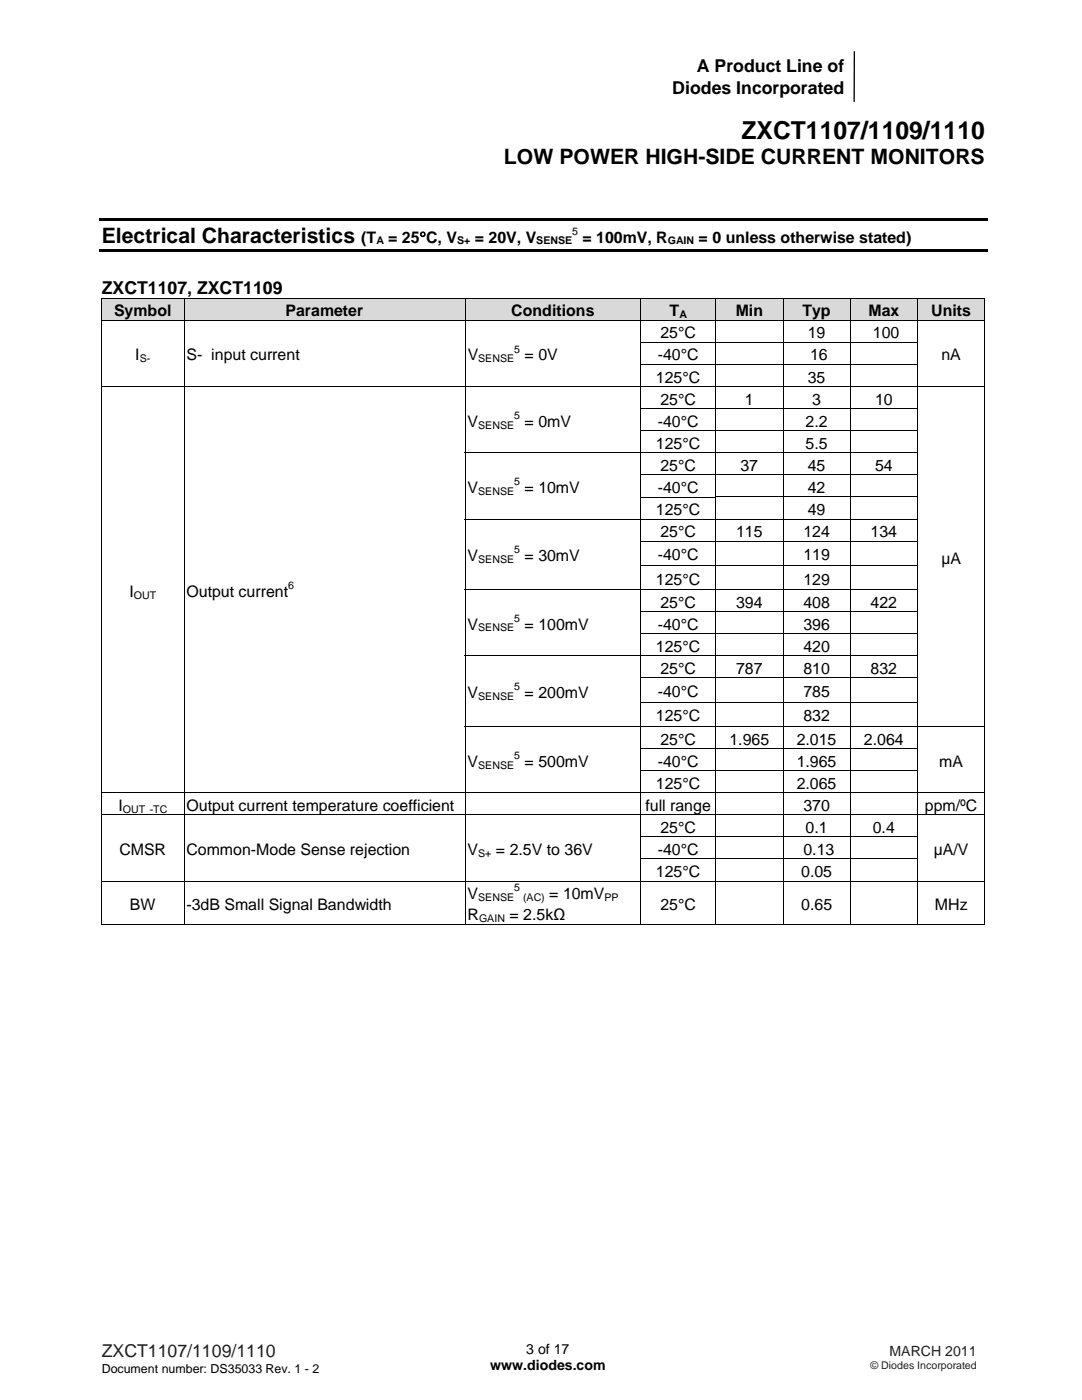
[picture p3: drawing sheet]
<svg xmlns="http://www.w3.org/2000/svg" width="216mm" height="279mm" viewBox="0 0 216 279" stroke-linecap="round" stroke-linejoin="round" font-family="sans-serif">
<defs><g id="words">
<text font-size="4.9" x="147.9" y="27.7">ZXCT1107/1109/1110</text>
<g font-size="4.2">
<text x="100.6" y="32.7">LOW POWER HIGH-SIDE CURRENT MONITORS</text>
<text x="20.3" y="48.4">Electrical Characteristics</text>
</g>
<g font-size="3.5">
<text x="139" y="14.3">A Product Line of</text>
<text x="134.2" y="18.8">Diodes Incorporated</text>
<text x="20.3" y="58.6">ZXCT1107, ZXCT1109</text>
</g>
<text font-size="3.5" fill="#231f20" x="20.3" y="270.9">ZXCT1107/1109/1110</text>
<g font-size="3.2">
<text x="72.1" y="48.4">(T</text>
<text x="77.4" y="48.4">= 25°C, V</text>
<text x="94.7" y="48.4">= 20V, V</text>
<text x="116.2" y="48.4">= 100mV, R</text>
<text x="139.4" y="48.4">= 0 unless otherwise stated)</text>
<text x="22.8" y="63.1">Symbol</text>
<text x="57" y="63.1">Parameter</text>
<text x="102" y="63.1">Conditions</text>
<text x="133.6" y="63.1">T</text>
<text x="146.8" y="63.1">Min</text>
<text x="160.1" y="63.1">Typ</text>
<text x="173.3" y="63.1">Max</text>
<text x="185.8" y="63.1">Units</text>
<text x="27" y="71.9">I</text>
<text x="37.2" y="71.9">S- input current</text>
<text x="93.3" y="71.9">V</text>
<text x="104.7" y="71.9">= 0V</text>
<text x="131.3" y="71.9">-40°C</text>
<text x="131.8" y="67.5">25°C</text>
<text x="161.2" y="67.5">19</text>
<text x="161.6" y="71.9">16</text>
<text x="174.2" y="67.5">100</text>
<text x="187.9" y="71.9">nA</text>
<text x="130.9" y="76.3">125°C</text>
<text x="161.2" y="76.3">35</text>
<text x="131.8" y="80.8">25°C</text>
<text x="148.6" y="80.8">1</text>
<text x="162.1" y="80.8">3</text>
<text x="174.6" y="80.8">10</text>
<text x="93.3" y="85.2">V</text>
<text x="104.7" y="85.2">= 0mV</text>
<text x="130.9" y="89.6">125°C</text>
<text x="131.3" y="85.2">-40°C</text>
<text x="160.7" y="85.2">2.2</text>
<text x="160.7" y="89.6">5.5</text>
<text x="131.8" y="94">25°C</text>
<text x="147.8" y="94">37</text>
<text x="161.2" y="94">45</text>
<text x="174.6" y="94">54</text>
<text x="93.3" y="98.4">V</text>
<text x="104.7" y="98.4">= 10mV</text>
<text x="131.3" y="98.4">-40°C</text>
<text x="161.2" y="98.4">42</text>
<text x="130.9" y="102.8">125°C</text>
<text x="131.8" y="107.2">25°C</text>
<text x="146.9" y="107.2">115</text>
<text x="160.3" y="107.2">124</text>
<text x="161.2" y="102.8">49</text>
<text x="173.7" y="107.2">134</text>
<text x="93.3" y="112">V</text>
<text x="104.7" y="112">= 30mV</text>
<text x="131.3" y="111.8">-40°C</text>
<text x="160.3" y="111.8">119</text>
<text x="187.8" y="112.5">µA</text>
<text x="25.8" y="119.1">I</text>
<text x="37.2" y="119.1">Output current</text>
<text x="130.9" y="116.6">125°C</text>
<text x="160.3" y="116.6">129</text>
<text x="93.3" y="125.7">V</text>
<text x="104.7" y="125.7">= 100mV</text>
<text x="131.3" y="125.7">-40°C</text>
<text x="131.8" y="121.3">25°C</text>
<text x="146.9" y="121.3">394</text>
<text x="160.3" y="125.7">396</text>
<text x="160.3" y="121.3">408</text>
<text x="173.7" y="121.3">422</text>
<text x="130.9" y="130.1">125°C</text>
<text x="160.3" y="130.1">420</text>
<text x="131.8" y="134.5">25°C</text>
<text x="146.9" y="134.5">787</text>
<text x="160.3" y="134.5">810</text>
<text x="173.7" y="134.5">832</text>
<text x="93.3" y="139.3">V</text>
<text x="104.7" y="139.3">= 200mV</text>
<text x="130.9" y="144">125°C</text>
<text x="131.3" y="139.1">-40°C</text>
<text x="160.3" y="139.1">785</text>
<text x="160.3" y="144">832</text>
<text x="131.8" y="148.6">25°C</text>
<text x="145.6" y="148.6">1.965</text>
<text x="159" y="148.6">2.015</text>
<text x="172.4" y="148.6">2.064</text>
<text x="93.3" y="153">V</text>
<text x="104.7" y="153">= 500mV</text>
<text x="131.3" y="153">-40°C</text>
<text x="159" y="153">1.965</text>
<text x="187.4" y="153">mA</text>
<text x="23.6" y="161.8">I</text>
<text x="37.2" y="161.8">Output current temperature coefficient</text>
<text x="128.8" y="161.8">full range</text>
<text x="130.9" y="157.4">125°C</text>
<text x="159" y="157.4">2.065</text>
<text x="160.3" y="161.8">370</text>
<text x="184.5" y="161.8">ppm/ºC</text>
<text x="131.8" y="166.2">25°C</text>
<text x="160.7" y="166.2">0.1</text>
<text x="174.2" y="166.2">0.4</text>
<text x="23.8" y="170.6">CMSR</text>
<text x="37.2" y="170.6">Common-Mode Sense rejection</text>
<text x="93.3" y="170.6">V</text>
<text x="99" y="170.6">= 2.5V to 36V</text>
<text x="131.3" y="170.6">-40°C</text>
<text x="160.3" y="170.6">0.13</text>
<text x="186.3" y="170.6">µA/V</text>
<text x="93.3" y="179.5">V</text>
<text x="109.6" y="179.5">= 10mV</text>
<text x="130.9" y="175">125°C</text>
<text x="159.9" y="175">0.05</text>
<text x="25.9" y="181.6">BW</text>
<text x="37.2" y="181.6">-3dB Small Signal Bandwidth</text>
<text x="93.3" y="183.7">R</text>
<text x="101.7" y="183.7">= 2.5kΩ</text>
<text x="131.8" y="181.6">25°C</text>
<text x="159.9" y="181.6">0.65</text>
<text x="186.6" y="181.6">MHz</text>
</g>
<g font-size="2.8">
<text x="97.8" y="273.5">www.diodes.com</text>
<text x="105" y="270.2">3 of 17</text>
</g>
<text font-size="2.8" fill="#231f20" x="177.5" y="270.6">MARCH 2011</text>
<text font-size="2.5" x="20.3" y="274">Document number: DS35033 Rev. 1 - 2</text>
<g font-size="2.1">
<text x="114.2" y="46.8">5</text>
<text x="75.1" y="48.8">A</text>
<text x="91.2" y="48.8">S+</text>
<text x="107" y="48.8">SENSE</text>
<text x="133.2" y="48.8">GAIN</text>
<text x="135.6" y="63.5">A</text>
<text x="102.6" y="70.4">5</text>
<text x="27.9" y="72.3">S-</text>
<text x="95.4" y="72.3">SENSE</text>
<text x="102.6" y="83.6">5</text>
<text x="95.4" y="85.5">SENSE</text>
<text x="95.4" y="98.8">SENSE</text>
<text x="102.6" y="96.8">5</text>
<text x="95.4" y="112.4">SENSE</text>
<text x="102.6" y="110.4">5</text>
<text x="26.7" y="119.4">OUT</text>
<text x="57.5" y="117.5">6</text>
<text x="102.6" y="124.1">5</text>
<text x="95.4" y="126">SENSE</text>
<text x="102.6" y="137.8">5</text>
<text x="95.4" y="139.7">SENSE</text>
<text x="95.4" y="153.4">SENSE</text>
<text x="102.6" y="151.4">5</text>
<text x="24.5" y="162.2">OUT -TC</text>
<text x="95.4" y="171">S+</text>
<text x="95.4" y="179.8">SENSE</text>
<text x="102.6" y="177.9">5</text>
<text x="104.4" y="179.8">(AC)</text>
<text x="120.6" y="179.8">PP</text>
<text x="95.6" y="184.1">GAIN</text>
</g>
<text font-size="2.1" fill="#231f20" x="173.7" y="273.2">© Diodes Incorporated</text>
</g></defs>
<path d="M170.5 10.3l-.1 10" fill="none" stroke="#000" stroke-width=".26"/>
<path d="M19.8 43.6h177.2v.5h-177.2zM19.8 49.7h177.2v.5h-177.2z" fill="#000"/>
<g fill="#d9d9d9">
<path d="M20.4 59.6h16.2v4.2h-16.2z"/>
<path d="M20.8 59.6h15.4v4.2h-15.4z"/>
<path d="M36.8 59.6h55.9v4.2h-55.9z"/>
<path d="M37.2 59.6h55.1v4.2h-55.1z"/>
<path d="M92.9 59.6h34.8v4.2h-34.8z"/>
<path d="M93.3 59.6h34v4.2h-34z"/>
<path d="M127.9 59.6h14.8v4.2h-14.8z"/>
<path d="M128.3 59.6h14v4.2h-14z"/>
<path d="M142.9 59.6h13.3v4.2h-13.3z"/>
<path d="M143.3 59.6h12.4v4.2h-12.4z"/>
<path d="M156.3 59.6h13.3v4.2h-13.3z"/>
<path d="M156.7 59.6h12.5v4.2h-12.5z"/>
<path d="M169.8 59.6h13.2v4.2h-13.2z"/>
<path d="M170.2 59.6h12.4v4.2h-12.4z"/>
<path d="M183.2 59.6h13.2v4.2h-13.2z"/>
<path d="M183.6 59.6h12.4v4.2h-12.4z"/>
</g>
<g fill="#000">
<path d="M20.2 59.4h.2v.2h-.2zM196.4 59.4h.2v.2h-.2zM20.2 68.2h.2v.2h-.2zM20.2 72.6h.2v.2h-.2zM36.6 68.2h.2v.2h-.2zM36.6 72.6h.2v.2h-.2zM92.7 68.2h.2v.2h-.2zM92.7 72.6h.2v.2h-.2zM127.7 68.2h.2v.2h-.2zM127.7 72.6h.2v.2h-.2zM196.4 68.2h.2v.2h-.2zM196.4 72.6h.2v.2h-.2z"/>
<path d="M20.2 81.4h.2v.2h-.2zM20.2 85.9h.2v.1h-.2zM20.2 90.3h.2v.1h-.2zM20.2 94.7h.2v.1h-.2zM20.2 99.1h.2v.2h-.2zM36.6 81.4h.2v.2h-.2zM36.6 85.9h.2v.1h-.2zM36.6 90.3h.2v.1h-.2zM36.6 94.7h.2v.1h-.2zM36.6 99.1h.2v.2h-.2zM92.7 81.4h.2v.2h-.2zM92.7 85.9h.2v.1h-.2z"/>
<path d="M92.7 94.7h.2v.1h-.2zM92.7 99.1h.2v.2h-.2zM127.7 81.4h.2v.2h-.2zM127.7 85.9h.2v.1h-.2zM127.7 94.7h.2v.1h-.2zM127.7 99.1h.2v.2h-.2zM196.4 81.4h.2v.2h-.2zM196.4 85.9h.2v.1h-.2zM196.4 90.3h.2v.1h-.2zM196.4 94.7h.2v.1h-.2zM196.4 99.1h.2v.2h-.2zM20.2 103.5h.2v.2h-.2z"/>
<path d="M20.2 107.9h.2v.2h-.2zM20.2 112.7h.2v.2h-.2zM20.2 117.5h.2v.2h-.2zM36.6 103.5h.2v.2h-.2zM36.6 107.9h.2v.2h-.2zM36.6 112.7h.2v.2h-.2zM36.6 117.5h.2v.2h-.2zM92.7 107.9h.2v.2h-.2zM92.7 112.7h.2v.2h-.2zM127.7 107.9h.2v.2h-.2zM127.7 112.7h.2v.2h-.2zM196.4 103.5h.2v.2h-.2z"/>
<path d="M196.4 107.9h.2v.2h-.2zM196.4 112.7h.2v.2h-.2zM196.4 117.5h.2v.2h-.2zM20.2 122h.2v.1h-.2zM20.2 126.4h.2v.1h-.2zM20.2 130.8h.2v.1h-.2zM20.2 135.2h.2v.2h-.2zM36.6 122h.2v.1h-.2zM36.6 126.4h.2v.1h-.2zM36.6 130.8h.2v.1h-.2zM36.6 135.2h.2v.2h-.2zM92.7 122h.2v.1h-.2z"/>
<path d="M92.7 126.4h.2v.1h-.2zM92.7 135.2h.2v.2h-.2zM127.7 122h.2v.1h-.2zM127.7 126.4h.2v.1h-.2zM127.7 135.2h.2v.2h-.2zM196.4 122h.2v.1h-.2zM196.4 126.4h.2v.1h-.2zM196.4 130.8h.2v.1h-.2zM196.4 135.2h.2v.2h-.2zM20.2 140h.2v.2h-.2zM20.2 144.9h.2v.2h-.2zM20.2 149.3h.2v.2h-.2z"/>
<path d="M20.2 153.7h.2v.2h-.2zM36.6 140h.2v.2h-.2zM36.6 144.9h.2v.2h-.2zM36.6 149.3h.2v.2h-.2zM36.6 153.7h.2v.2h-.2zM92.7 140h.2v.2h-.2zM92.7 149.3h.2v.2h-.2zM92.7 153.7h.2v.2h-.2zM127.7 140h.2v.2h-.2zM127.7 149.3h.2v.2h-.2zM127.7 153.7h.2v.2h-.2zM196.4 140h.2v.2h-.2z"/>
<path d="M196.4 149.3h.2v.2h-.2zM196.4 153.7h.2v.2h-.2zM20.2 166.9h.2v.2h-.2zM20.2 171.3h.2v.2h-.2zM36.6 166.9h.2v.2h-.2zM36.6 171.3h.2v.2h-.2zM92.7 166.9h.2v.2h-.2zM92.7 171.3h.2v.2h-.2zM127.7 166.9h.2v.2h-.2zM127.7 171.3h.2v.2h-.2zM196.4 166.9h.2v.2h-.2zM196.4 171.3h.2v.2h-.2z"/>
<path d="M196.4 184.4h.2v.2h-.2z"/>
</g>
<g fill="none" stroke="#000" stroke-width=".2">
<path d="M20.2 59.5h176.4M20.3 59.6v4.2M36.7 59.6v4.2M92.8 59.6v4.2M127.8 59.6v4.2M142.8 59.6v4.2M156.3 59.6v4.2M169.7 59.6v4.2M183.1 59.6v4.2M196.5 59.6v4.2M20.2 63.9h176.4M20.2 77.1h176.4"/>
<path d="M20.3 64v4.2M20.3 68.4v4.2M20.3 72.8v4.2M20.3 77.2v4.2M36.7 64v4.2M36.7 68.4v4.2M36.7 72.8v4.2M36.7 77.2v4.2M92.8 64v4.2M92.8 68.4v4.2M92.8 72.8v4.2M92.8 77.2v4.2"/>
<path d="M127.8 64v4.2M127.8 68.4v4.2M127.8 72.8v4.2M127.8 77.2v4.2M127.9 72.7h55.3M142.8 64v4.2M142.8 68.4v4.2M142.8 72.8v4.2M142.8 77.2v4.2M156.3 64v4.2M156.3 68.4v4.2M156.3 72.8v4.2"/>
<path d="M156.3 77.2v4.2M169.7 64v4.2M169.7 68.4v4.2M169.7 72.8v4.2M169.7 77.2v4.2M183.1 64v4.2M183.1 68.4v4.2M183.1 72.8v4.2M183.1 77.2v4.2M183.2 68.3h-55.3M196.5 64v4.2M196.5 68.4v4.2"/>
<path d="M196.5 72.8v4.2M196.5 77.2v4.2M20.3 81.6v4.3M20.3 86v4.3M20.3 90.4v4.3M20.3 94.8v4.3M20.3 99.3v4.2M36.7 81.6v4.3M36.7 86v4.3M36.7 90.4v4.3M36.7 94.8v4.3M36.7 99.3v4.2"/>
<path d="M92.7 90.4h90.5M92.8 81.6v4.3M92.8 86v4.3M92.8 90.4v4.3M92.8 94.8v4.3M92.8 99.3v4.2M127.8 81.6v4.3M127.8 86v4.3M127.8 90.4v4.3M127.8 94.8v4.3M127.8 99.3v4.2M127.9 86h55.3"/>
<path d="M142.8 81.6v4.3M142.8 86v4.3M142.8 90.4v4.3M142.8 94.8v4.3M142.8 99.3v4.2M156.3 81.6v4.3M156.3 86v4.3M156.3 90.4v4.3M156.3 94.8v4.3M156.3 99.3v4.2M169.7 81.6v4.3M169.7 86v4.3"/>
<path d="M169.7 90.4v4.3M169.7 94.8v4.3M169.7 99.3v4.2M183.1 81.6v4.3M183.1 86v4.3M183.1 90.4v4.3M183.1 94.8v4.3M183.1 99.3v4.2M183.2 81.5h-55.3M183.2 94.8h-55.3M183.2 99.2h-55.3M196.5 81.6v4.3"/>
<path d="M196.5 86v4.3M196.5 90.4v4.3M196.5 94.8v4.3M196.5 99.3v4.2M20.3 103.7v4.2M20.3 108.1v4.6M20.3 112.9v4.6M20.3 117.7v4.3M36.7 103.7v4.2M36.7 108.1v4.6M36.7 112.9v4.6M36.7 117.7v4.3"/>
<path d="M92.7 103.6h90.5M92.7 117.6h90.5M92.8 103.7v4.2M92.8 108.1v4.6M92.8 112.9v4.6M92.8 117.7v4.3M127.8 103.7v4.2M127.8 108.1v4.6M127.8 112.9v4.6M127.8 117.7v4.3M127.9 112.8h55.3M142.8 103.7v4.2"/>
<path d="M142.8 108.1v4.6M142.8 112.9v4.6M142.8 117.7v4.3M156.3 103.7v4.2M156.3 108.1v4.6M156.3 112.9v4.6M156.3 117.7v4.3M169.7 103.7v4.2M169.7 108.1v4.6M169.7 112.9v4.6M169.7 117.7v4.3M183.1 103.7v4.2"/>
<path d="M183.1 108.1v4.6M183.1 112.9v4.6M183.1 117.7v4.3M183.2 108h-55.3M196.5 103.7v4.2M196.5 108.1v4.6M196.5 112.9v4.6M196.5 117.7v4.3M20.3 122.1v4.3M20.3 126.5v4.3M20.3 130.9v4.3M20.3 135.4v4.6"/>
<path d="M36.7 122.1v4.3M36.7 126.5v4.3M36.7 130.9v4.3M36.7 135.4v4.6M92.7 130.9h90.5M92.8 122.1v4.3M92.8 126.5v4.3M92.8 130.9v4.3M92.8 135.4v4.6M127.8 122.1v4.3M127.8 126.5v4.3M127.8 130.9v4.3"/>
<path d="M127.8 135.4v4.6M127.9 122h55.3M127.9 126.4h55.3M127.9 135.3h55.3M142.8 122.1v4.3M142.8 126.5v4.3M142.8 130.9v4.3M142.8 135.4v4.6M156.3 122.1v4.3M156.3 126.5v4.3M156.3 130.9v4.3M156.3 135.4v4.6"/>
<path d="M169.7 122.1v4.3M169.7 126.5v4.3M169.7 130.9v4.3M169.7 135.4v4.6M183.1 122.1v4.3M183.1 126.5v4.3M183.1 130.9v4.3M183.1 135.4v4.6M196.5 122.1v4.3M196.5 126.5v4.3M196.5 130.9v4.3M196.5 135.4v4.6"/>
<path d="M20.2 158.2h176.4M20.3 140.2v4.7M20.3 145.1v4.2M20.3 149.5v4.2M20.3 153.9v4.2M20.3 158.3v4.2M36.7 140.2v4.7M36.7 145.1v4.2M36.7 149.5v4.2M36.7 153.9v4.2M36.7 158.3v4.2M92.7 145h103.9"/>
<path d="M92.8 140.2v4.7M92.8 145.1v4.2M92.8 149.5v4.2M92.8 153.9v4.2M92.8 158.3v4.2M127.8 140.2v4.7M127.8 145.1v4.2M127.8 149.5v4.2M127.8 153.9v4.2M127.8 158.3v4.2M127.9 140.1h55.3M127.9 149.4h55.3"/>
<path d="M127.9 153.8h55.3M142.8 140.2v4.7M142.8 145.1v4.2M142.8 149.5v4.2M142.8 153.9v4.2M142.8 158.3v4.2M156.3 140.2v4.7M156.3 145.1v4.2M156.3 149.5v4.2M156.3 153.9v4.2M156.3 158.3v4.2M169.7 140.2v4.7"/>
<path d="M169.7 145.1v4.2M169.7 149.5v4.2M169.7 153.9v4.2M169.7 158.3v4.2M183.1 140.2v4.7M183.1 145.1v4.2M183.1 149.5v4.2M183.1 153.9v4.2M183.1 158.3v4.2M196.5 140.2v4.7M196.5 145.1v4.2M196.5 149.5v4.2"/>
<path d="M196.5 153.9v4.2M196.5 158.3v4.2M20.2 162.6h176.4M20.2 175.8h176.4M20.3 162.7v4.2M20.3 167.1v4.2M20.3 171.5v4.2M20.3 175.9v8.7M36.7 162.7v4.2M36.7 167.1v4.2M36.7 171.5v4.2M36.7 175.9v8.7"/>
<path d="M92.8 162.7v4.2M92.8 167.1v4.2M92.8 171.5v4.2M92.8 175.9v8.7M127.8 162.7v4.2M127.8 167.1v4.2M127.8 171.5v4.2M127.8 175.9v8.7M127.9 167h55.3M127.9 171.4h55.3M142.8 162.7v4.2M142.8 167.1v4.2"/>
<path d="M142.8 171.5v4.2M142.8 175.9v8.7M156.3 162.7v4.2M156.3 167.1v4.2M156.3 171.5v4.2M156.3 175.9v8.7M169.7 162.7v4.2M169.7 167.1v4.2M169.7 171.5v4.2M169.7 175.9v8.7M183.1 162.7v4.2M183.1 167.1v4.2"/>
<path d="M183.1 171.5v4.2M183.1 175.9v8.7M196.5 162.7v4.2M196.5 167.1v4.2M196.5 171.5v4.2M196.5 175.9v8.7M20.2 184.5h16.4M36.8 184.5h55.9M92.9 184.5h34.8M127.9 184.5h14.8M142.9 184.5h13.3M156.3 184.5h13.3"/>
<path d="M169.8 184.5h13.2M183.2 184.5h13.2"/>
</g>
<use href="#words"/>
</svg>
